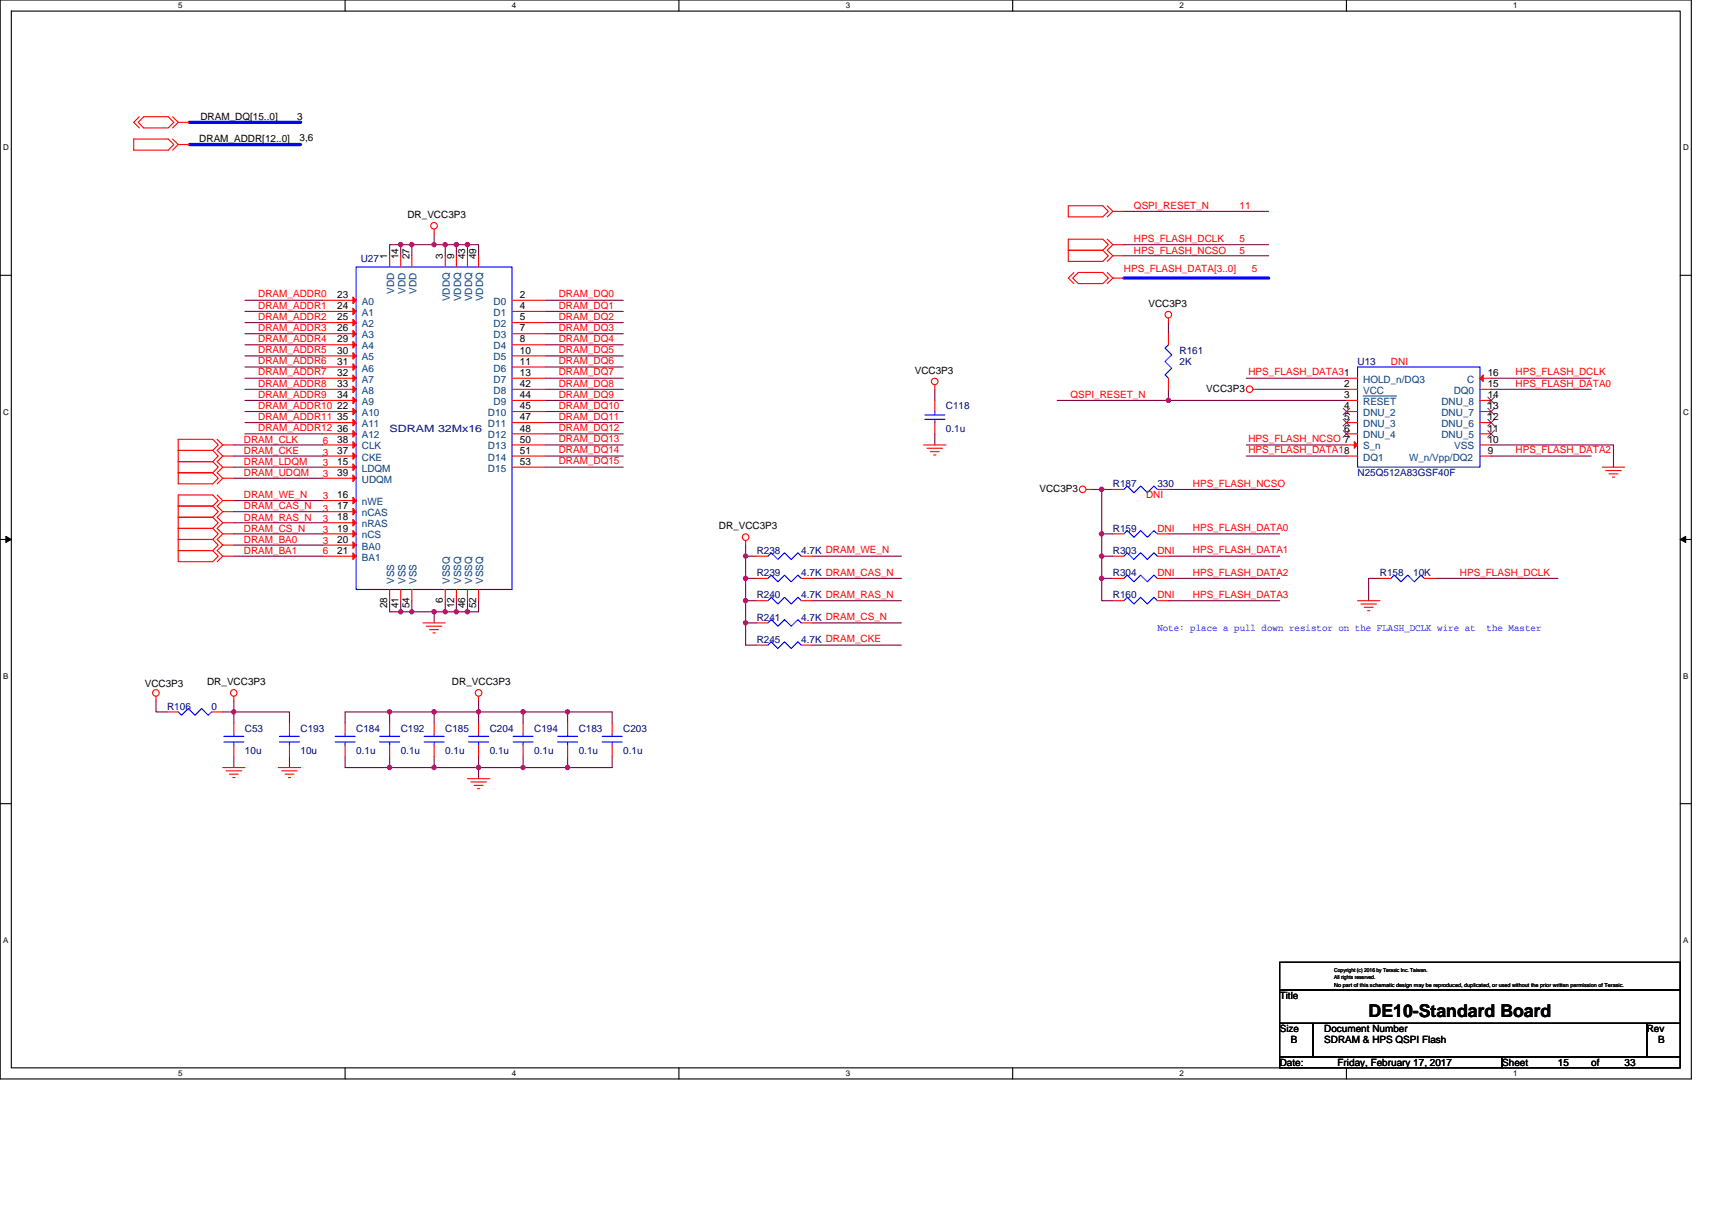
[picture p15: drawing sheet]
<svg xmlns="http://www.w3.org/2000/svg" width="297mm" height="210mm" viewBox="0 0 297 210" stroke-linecap="round" stroke-linejoin="round" font-family="sans-serif">
<defs><g id="words">
<text font-size="3.1" x="237.5" y="176.6">DE10-Standard Board</text>
<g font-size="1.7">
<text x="34.8" y="20.8">DRAM_DQ[15..0]</text>
<text x="51.6" y="20.8">3</text>
<text x="34.6" y="24.7">DRAM_ADDR[12..0]</text>
<text x="52" y="24.5">3,6</text>
<text x="70.7" y="37.8">DR_VCC3P3</text>
<text x="67.2" y="45" transform="rotate(-90 67.2 45)">1</text>
<text x="69.1" y="45" transform="rotate(-90 69.1 45)">14</text>
<text x="71.1" y="45" transform="rotate(-90 71.1 45)">27</text>
<text x="76.9" y="45" transform="rotate(-90 76.9 45)">3</text>
<text x="78.8" y="45" transform="rotate(-90 78.8 45)">9</text>
<text x="80.7" y="45" transform="rotate(-90 80.7 45)">43</text>
<text x="82.6" y="45" transform="rotate(-90 82.6 45)">49</text>
<text x="58.5" y="51.7">23</text>
<text x="58.5" y="53.6">24</text>
<text x="90.2" y="51.7">2</text>
<text x="90.2" y="53.6">4</text>
<text x="199.3" y="53.3">VCC3P3</text>
<text x="58.5" y="55.6">25</text>
<text x="58.5" y="57.5">26</text>
<text x="58.5" y="59.4">29</text>
<text x="90.2" y="55.6">5</text>
<text x="90.2" y="57.5">7</text>
<text x="90.2" y="59.4">8</text>
<text x="58.5" y="61.4">30</text>
<text x="58.5" y="63.3">31</text>
<text x="58.5" y="65.2">32</text>
<text x="90.2" y="61.4">10</text>
<text x="90.2" y="63.3">11</text>
<text x="90.2" y="65.2">13</text>
<text x="158.7" y="64.9">VCC3P3</text>
<text x="258.1" y="65.2">16</text>
<text x="58.5" y="67.2">33</text>
<text x="58.5" y="69.1">34</text>
<text x="58.5" y="71">22</text>
<text x="90.2" y="71">45</text>
<text x="90.2" y="67.2">42</text>
<text x="90.2" y="69.1">44</text>
<text x="209.3" y="67.9">VCC3P3</text>
<text x="233.2" y="69.1">3</text>
<text x="233.2" y="67.2">2</text>
<text x="233.2" y="71">4</text>
<text x="258.1" y="67.2">15</text>
<text x="258.1" y="71">13</text>
<text x="258.1" y="69.1">14</text>
<text x="58.5" y="76.8">38</text>
<text x="58.5" y="74.9">36</text>
<text x="58.5" y="72.9">35</text>
<text x="90.2" y="72.9">47</text>
<text x="90.2" y="74.9">48</text>
<text x="90.2" y="76.8">50</text>
<text x="233.2" y="72.9">5</text>
<text x="233.2" y="74.9">6</text>
<text x="258.1" y="74.9">11</text>
<text x="258.1" y="72.9">12</text>
<text x="258.1" y="76.8">10</text>
<text x="58.5" y="80.7">15</text>
<text x="58.5" y="78.7">37</text>
<text x="58.5" y="82.6">39</text>
<text x="90.2" y="78.7">51</text>
<text x="90.2" y="80.7">53</text>
<text x="258.1" y="78.7">9</text>
<text x="58.5" y="88.4">17</text>
<text x="58.5" y="86.5">16</text>
<text x="180.3" y="85.3">VCC3P3</text>
<text x="58.5" y="90.3">18</text>
<text x="58.5" y="92.2">19</text>
<text x="58.5" y="94.2">20</text>
<text x="124.7" y="91.9">DR_VCC3P3</text>
<text x="58.5" y="96.1">21</text>
<text x="67.2" y="105.6" transform="rotate(-90 67.2 105.6)">28</text>
<text x="69.1" y="105.6" transform="rotate(-90 69.1 105.6)">41</text>
<text x="71.1" y="105.6" transform="rotate(-90 71.1 105.6)">54</text>
<text x="76.9" y="104.6" transform="rotate(-90 76.9 104.6)">6</text>
<text x="78.8" y="105.6" transform="rotate(-90 78.8 105.6)">12</text>
<text x="80.7" y="105.6" transform="rotate(-90 80.7 105.6)">46</text>
<text x="82.6" y="105.6" transform="rotate(-90 82.6 105.6)">52</text>
<text x="25.1" y="119.3">VCC3P3</text>
<text x="35.9" y="118.9">DR_VCC3P3</text>
<text x="78.4" y="118.9">DR_VCC3P3</text>
<text x="222" y="173.4">Title</text>
<text x="222" y="179.1">Size</text>
<text x="229.8" y="179.1">Document Number</text>
<text x="285.7" y="179.1">Rev</text>
<text x="222" y="184.9">Date:</text>
<text x="224" y="181.1">B</text>
<text x="229.8" y="181.1">SDRAM &amp; HPS QSPI Flash</text>
<text x="232.1" y="184.9">Friday, February 17, 2017</text>
<text x="260.6" y="184.9">Sheet</text>
<text x="270.3" y="184.9">15</text>
<text x="276.1" y="184.9">of</text>
<text x="281.9" y="184.9">33</text>
<text x="287.7" y="181.1">B</text>
</g>
<g font-size="1.7" fill="#f00">
<text x="196.7" y="36.3">QSPI_RESET_N</text>
<text x="215.1" y="36.3">11</text>
<text x="195" y="47.3">HPS_FLASH_DATA[3..0]</text>
<text x="196.7" y="42.1">HPS_FLASH_DCLK</text>
<text x="196.7" y="44">HPS_FLASH_NCSO</text>
<text x="215.1" y="42.1">5</text>
<text x="215.1" y="44">5</text>
<text x="217.2" y="47.3">5</text>
<text x="44.8" y="51.6">DRAM_ADDR0</text>
<text x="44.8" y="53.6">DRAM_ADDR1</text>
<text x="96.9" y="51.6">DRAM_DQ0</text>
<text x="96.9" y="53.6">DRAM_DQ1</text>
<text x="44.8" y="57.4">DRAM_ADDR3</text>
<text x="44.8" y="55.5">DRAM_ADDR2</text>
<text x="44.8" y="59.4">DRAM_ADDR4</text>
<text x="96.9" y="57.4">DRAM_DQ3</text>
<text x="96.9" y="59.4">DRAM_DQ4</text>
<text x="96.9" y="55.5">DRAM_DQ2</text>
<text x="44.8" y="61.3">DRAM_ADDR5</text>
<text x="44.8" y="63.2">DRAM_ADDR6</text>
<text x="44.8" y="65.2">DRAM_ADDR7</text>
<text x="96.9" y="61.3">DRAM_DQ5</text>
<text x="96.9" y="63.2">DRAM_DQ6</text>
<text x="96.9" y="65.2">DRAM_DQ7</text>
<text x="216.6" y="65.2">HPS_FLASH_DATA31</text>
<text x="241.3" y="63.3">DNI</text>
<text x="263" y="65.2">HPS_FLASH_DCLK</text>
<text x="44.8" y="70.9">DRAM_ADDR10</text>
<text x="44.8" y="67.1">DRAM_ADDR8</text>
<text x="44.8" y="69">DRAM_ADDR9</text>
<text x="96.9" y="67.1">DRAM_DQ8</text>
<text x="96.9" y="70.9">DRAM_DQ10</text>
<text x="96.9" y="69">DRAM_DQ9</text>
<text x="185.7" y="69">QSPI_RESET_N</text>
<text x="263" y="67.1">HPS_FLASH_DATA0</text>
<text x="42.3" y="76.8">DRAM_CLK</text>
<text x="44.8" y="74.8">DRAM_ADDR12</text>
<text x="44.8" y="72.9">DRAM_ADDR11</text>
<text x="56" y="77">6</text>
<text x="96.9" y="72.9">DRAM_DQ11</text>
<text x="96.9" y="76.7">DRAM_DQ13</text>
<text x="96.9" y="74.8">DRAM_DQ12</text>
<text x="216.6" y="76.7">HPS_FLASH_NCSO 7</text>
<text x="42.3" y="78.8">DRAM_CKE</text>
<text x="42.3" y="80.7">DRAM_LDQM</text>
<text x="42.3" y="82.6">DRAM_UDQM</text>
<text x="56" y="79.1">3</text>
<text x="56" y="80.9">3</text>
<text x="56" y="82.8">3</text>
<text x="96.9" y="80.6">DRAM_DQ15</text>
<text x="96.9" y="78.7">DRAM_DQ14</text>
<text x="216.6" y="78.7">HPS_FLASH_DATA18</text>
<text x="263" y="78.7">HPS_FLASH_DATA2</text>
<text x="42.3" y="86.5">DRAM_WE_N</text>
<text x="42.3" y="88.4">DRAM_CAS_N</text>
<text x="56" y="86.7">3</text>
<text x="56" y="88.8">3</text>
<text x="198.9" y="86.5">DNI</text>
<text x="207" y="84.5">HPS_FLASH_NCSO</text>
<text x="42.3" y="90.3">DRAM_RAS_N</text>
<text x="42.3" y="92.3">DRAM_CS_N</text>
<text x="42.3" y="94.2">DRAM_BA0</text>
<text x="56" y="90.5">3</text>
<text x="56" y="92.5">3</text>
<text x="56" y="94.4">3</text>
<text x="200.8" y="92.3">DNI</text>
<text x="207" y="92.2">HPS_FLASH_DATA0</text>
<text x="42.3" y="96.1">DRAM_BA1</text>
<text x="56" y="96.1">6</text>
<text x="200.8" y="100">DNI</text>
<text x="200.8" y="96.1">DNI</text>
<text x="207" y="96">HPS_FLASH_DATA1</text>
<text x="207" y="99.9">HPS_FLASH_DATA2</text>
<text x="253.3" y="99.9">HPS_FLASH_DCLK</text>
<text x="200.8" y="103.8">DNI</text>
<text x="207" y="103.8">HPS_FLASH_DATA3</text>
</g>
<g font-size="1.7" fill="#000080">
<text x="62.6" y="45.6">U27</text>
<text x="204.7" y="61.4">R161</text>
<text x="204.7" y="63.3">2K</text>
<text x="235.5" y="63.3">U13</text>
<text x="164.1" y="71">C118</text>
<text x="67.6" y="74.9">SDRAM 32Mx16</text>
<text x="164.1" y="74.9">0.1u</text>
<text x="235.5" y="82.6">N25Q512A83GSF40F</text>
<text x="193.1" y="84.5">R187</text>
<text x="200.8" y="84.5">330</text>
<text x="193.1" y="92.3">R159</text>
<text x="131.3" y="96.1">R238</text>
<text x="131.3" y="100">R239</text>
<text x="139" y="96.1">4.7K DRAM_WE_N</text>
<text x="139" y="100">4.7K DRAM_CAS_N</text>
<text x="193.1" y="100">R304</text>
<text x="193.1" y="96.1">R303</text>
<text x="239.4" y="100">R158</text>
<text x="245.2" y="100">10K</text>
<text x="131.3" y="107.7">R241</text>
<text x="131.3" y="103.8">R240</text>
<text x="139" y="107.7">4.7K DRAM_CS_N</text>
<text x="139" y="103.8">4.7K DRAM_RAS_N</text>
<text x="193.1" y="103.8">R160</text>
<text x="131.3" y="111.6">R245</text>
<text x="139" y="111.6">4.7K DRAM_CKE</text>
<text x="29" y="123.1">R106</text>
<text x="36.7" y="123.1">0</text>
<text x="42.5" y="127">C53</text>
<text x="42.5" y="130.9">10u</text>
<text x="52.2" y="127">C193</text>
<text x="52.2" y="130.9">10u</text>
<text x="61.8" y="127">C184</text>
<text x="61.8" y="130.9">0.1u</text>
<text x="69.5" y="127">C192</text>
<text x="69.5" y="130.9">0.1u</text>
<text x="77.3" y="127">C185</text>
<text x="77.3" y="130.9">0.1u</text>
<text x="85" y="127">C204</text>
<text x="85" y="130.9">0.1u</text>
<text x="92.7" y="127">C194</text>
<text x="92.7" y="130.9">0.1u</text>
<text x="100.4" y="127">C183</text>
<text x="100.4" y="130.9">0.1u</text>
<text x="108.1" y="127">C203</text>
<text x="108.1" y="130.9">0.1u</text>
</g>
<g font-size="1.7" fill="#004080">
<text x="62.8" y="52.9">A0</text>
<text x="68.4" y="50.9" transform="rotate(-90 68.4 50.9)">VDD</text>
<text x="70.3" y="50.9" transform="rotate(-90 70.3 50.9)">VDD</text>
<text x="72.3" y="50.9" transform="rotate(-90 72.3 50.9)">VDD</text>
<text x="78.1" y="52.3" transform="rotate(-90 78.1 52.3)">VDDQ</text>
<text x="80" y="52.3" transform="rotate(-90 80 52.3)">VDDQ</text>
<text x="81.9" y="52.3" transform="rotate(-90 81.9 52.3)">VDDQ</text>
<text x="83.8" y="52.3" transform="rotate(-90 83.8 52.3)">VDDQ</text>
<text x="85.6" y="52.9">D0</text>
<text x="62.8" y="54.8">A1</text>
<text x="62.8" y="56.8">A2</text>
<text x="62.8" y="58.7">A3</text>
<text x="85.6" y="54.8">D1</text>
<text x="85.6" y="56.8">D2</text>
<text x="85.6" y="58.7">D3</text>
<text x="62.8" y="60.6">A4</text>
<text x="62.8" y="62.5">A5</text>
<text x="62.8" y="64.5">A6</text>
<text x="85.6" y="60.6">D4</text>
<text x="85.6" y="62.5">D5</text>
<text x="85.6" y="64.5">D6</text>
<text x="62.8" y="66.4">A7</text>
<text x="62.8" y="68.3">A8</text>
<text x="62.8" y="70.3">A9</text>
<text x="85.6" y="66.4">D7</text>
<text x="85.6" y="68.3">D8</text>
<text x="85.6" y="70.3">D9</text>
<text x="236.5" y="66.4">HOLD_n/DQ3</text>
<text x="236.5" y="68.3">VCC</text>
<text x="236.5" y="70.3">RESET</text>
<text x="250.1" y="70.3">DNU_8</text>
<text x="252.2" y="68.3">DQ0</text>
<text x="254.5" y="66.4">C</text>
<text x="62.8" y="78">CLK</text>
<text x="62.8" y="76.1">A12</text>
<text x="62.8" y="72.2">A10</text>
<text x="62.8" y="74.1">A11</text>
<text x="84.7" y="72.2">D10</text>
<text x="84.7" y="74.1">D11</text>
<text x="84.7" y="76.1">D12</text>
<text x="84.7" y="78">D13</text>
<text x="236.5" y="72.2">DNU_2</text>
<text x="236.5" y="74.1">DNU_3</text>
<text x="236.5" y="76.1">DNU_4</text>
<text x="236.5" y="78">S_n</text>
<text x="250.1" y="76.1">DNU_5</text>
<text x="250.1" y="74.1">DNU_6</text>
<text x="250.1" y="72.2">DNU_7</text>
<text x="252.3" y="78">VSS</text>
<text x="62.8" y="81.9">LDQM</text>
<text x="62.8" y="79.9">CKE</text>
<text x="62.8" y="83.8">UDQM</text>
<text x="84.7" y="79.9">D14</text>
<text x="84.7" y="81.9">D15</text>
<text x="236.5" y="79.9">DQ1</text>
<text x="244.5" y="79.9">W_n/Vpp/DQ2</text>
<text x="62.8" y="89.6">nCAS</text>
<text x="62.8" y="87.7">nWE</text>
<text x="62.8" y="91.5">nRAS</text>
<text x="62.8" y="93.4">nCS</text>
<text x="62.8" y="95.4">BA0</text>
<text x="62.8" y="97.3">BA1</text>
<text x="68.4" y="101.3" transform="rotate(-90 68.4 101.3)">VSS</text>
<text x="70.3" y="101.3" transform="rotate(-90 70.3 101.3)">VSS</text>
<text x="72.3" y="101.3" transform="rotate(-90 72.3 101.3)">VSS</text>
<text x="78.1" y="101.3" transform="rotate(-90 78.1 101.3)">VSSQ</text>
<text x="80" y="101.3" transform="rotate(-90 80 101.3)">VSSQ</text>
<text x="81.9" y="101.3" transform="rotate(-90 81.9 101.3)">VSSQ</text>
<text x="83.8" y="101.3" transform="rotate(-90 83.8 101.3)">VSSQ</text>
</g>
<g font-size="1.7" fill="#00f">
<text x="200.8" y="109.5">Note: place a pull down resistor on the FLASH_DCLK wire at</text>
<text x="257.9" y="109.5">the Master</text>
</g>
<g font-size="1.4">
<text x="30.9" y="1.5">5</text>
<text x="88.8" y="1.5">4</text>
<text x="146.7" y="1.5">3</text>
<text x="204.7" y="1.5">2</text>
<text x="262.6" y="1.5">1</text>
<text x=".5" y="26.1">D</text>
<text x="292" y="26.1">D</text>
<text x=".5" y="71.9">C</text>
<text x="292" y="71.9">C</text>
<text x=".5" y="117.8">B</text>
<text x="292" y="117.8">B</text>
<text x=".5" y="163.6">A</text>
<text x="292" y="163.6">A</text>
<text x="30.9" y="186.8">5</text>
<text x="88.8" y="186.8">4</text>
<text x="146.7" y="186.8">3</text>
<text x="204.7" y="186.8">2</text>
<text x="262.6" y="186.8">1</text>
</g>
<g font-size="1">
<text x="231.5" y="168.6">Copyright (c) 2016 by Terasic Inc. Taiwan.</text>
<text x="231.5" y="171.3">No part of this schematic design may be reproduced, duplicated, or used without the prior written permission of Terasic.</text>
<text x="231.5" y="169.9">All rights reserved.</text>
</g>
</g></defs>
<path d="M0 0h293.5v187.2h-293.5zM2 1.9h289.5v183.4h-289.5z" fill="none" stroke="#000" stroke-width=".19"/>
<g fill="#fff">
<path d="M30.9 .2h.8v1.6h-.8z"/>
<path d="M30.9 185.5h.8v1.6h-.8z"/>
</g>
<path d="M59.9 0v1.9M59.9 185.3v1.9" fill="none" stroke="#000" stroke-width=".19"/>
<g fill="#fff">
<path d="M88.8 .2h.8v1.6h-.8z"/>
<path d="M88.8 185.5h.8v1.6h-.8z"/>
</g>
<path d="M117.8 0v1.9M117.8 185.3v1.9" fill="none" stroke="#000" stroke-width=".19"/>
<g fill="#fff">
<path d="M146.7 .2h.8v1.6h-.8z"/>
<path d="M146.7 185.5h.8v1.6h-.8z"/>
</g>
<path d="M175.7 0v1.9M175.7 185.3v1.9" fill="none" stroke="#000" stroke-width=".19"/>
<g fill="#fff">
<path d="M204.7 .2h.7v1.6h-.7z"/>
<path d="M204.7 185.5h.7v1.6h-.7z"/>
</g>
<path d="M233.6 0v1.9M233.6 185.3v1.9" fill="none" stroke="#000" stroke-width=".19"/>
<g fill="#fff">
<path d="M262.6 .2h.7v1.6h-.7z"/>
<path d="M262.6 185.5h.7v1.6h-.7z"/>
<path d="M.5 24.8h1v1.6h-1z"/>
<path d="M292 24.8h1v1.6h-1z"/>
<path d="M.5 70.7h1v1.5h-1z"/>
<path d="M292 70.7h1v1.5h-1z"/>
</g>
<path d="M0 47.8h2M291.5 47.8h2" fill="none" stroke="#000" stroke-width=".19"/>
<g fill="#fff">
<path d="M.5 116.5h.9v1.6h-.9z"/>
<path d="M292 116.5h.9v1.6h-.9z"/>
</g>
<path d="M0 93.6h2M291.5 93.6h2" fill="none" stroke="#000" stroke-width=".19"/>
<path d="M1 93.1l1 .5-1 .5zM291.5 93.6l1-.5v1z" fill="#000" stroke="#000" stroke-width=".17"/>
<g fill="#fff">
<path d="M.5 162.4h.9v1.5h-.9z"/>
<path d="M292 162.4h.9v1.5h-.9z"/>
</g>
<path d="M0 139.5h2M291.5 139.5h2M222 167h69.5v4.8h-69.5zM222 171.8h69.5v5.8h-69.5zM222 177.6h5.8v5.8h-5.8zM227.8 177.6h57.9v5.8h-57.9zM285.7 177.6h5.8v5.8h-5.8zM222 183.4h38.6v1.9h-38.6zM260.6 183.4h30.9v1.9h-30.9z" fill="none" stroke="#000" stroke-width=".19"/>
<g fill="none" stroke="#800040" stroke-width=".19">
<path d="M195 36.7h25.1M42.5 52.1h13.5M42.5 57.9h13.5M42.5 54h13.5M42.5 56h13.5M42.5 59.8h13.5M69.5 42.5h-1.9v1.9M69.5 42.5h2M69.5 42.5v1.9M71.5 42.5v1.9M71.5 42.5h3.8M75.3 42.5h2"/>
<path d="M75.3 40.5v2M77.3 42.5v1.9M77.3 42.5h1.9M79.2 42.5h1.9M79.2 42.5v1.9M81.1 42.5h1.9v1.9M81.1 42.5v1.9M94.6 52.1h13.5M94.6 57.9h13.5M94.6 59.8h13.5M94.6 56h13.5M94.6 54h13.5"/>
<path d="M195 42.5h25.1M195 44.4h25.1M202.7 56v1.9M40.6 77.2h15.4M40.6 79.1h15.4M42.5 71.4h13.5M42.5 61.8h13.5M42.5 75.3h13.5M42.5 67.6h13.5M42.5 63.7h13.5M42.5 65.6h13.5M42.5 69.5h13.5"/>
<path d="M42.5 73.3h13.5M94.6 61.8h13.5M94.6 63.7h13.5M94.6 65.6h13.5M94.6 73.3h13.5M94.6 67.6h13.5M94.6 77.2h13.5M94.6 71.4h13.5M94.6 69.5h13.5M94.6 75.3h13.5M94.6 79.1h13.5M162.2 67.6v1.9"/>
<path d="M162.2 75.3v1.9M183.4 69.5h19.3M202.7 69.5h30.9M202.7 67.6v1.9M216.2 77.2h17.4M216.2 79.1h17.4M216.2 65.6h17.4M218.2 67.6h15.4M258.7 67.6h17.4M258.7 79.1h17.4M258.7 65.6h17.4M258.7 77.2h21.2v3.9"/>
<path d="M40.6 88.8h15.4M40.6 96.5h15.4M40.6 90.7h15.4M40.6 81.1h15.4M40.6 94.6h15.4M40.6 86.9h15.4M40.6 92.6h15.4M40.6 83h15.4M94.6 81.1h13.5M129.4 94.6v1.9M129.4 96.5h1.9M129.4 96.5v3.9"/>
<path d="M140.9 96.5h15.5M189.2 84.9h2M191.2 84.9h1.9M191.2 96.5v3.9h1.9M191.2 84.9v7.7M191.2 92.6h1.9M191.2 92.6v3.9h1.9M202.7 84.9h19.3M202.7 92.6h19.3M202.7 96.5h19.3M67.6 104.2v2h1.9M69.5 106.2h2"/>
<path d="M69.5 104.2v2M71.5 106.2h3.8M71.5 104.2v2M75.3 106.2h2M75.3 106.2v1.9M77.3 106.2h1.9M77.3 104.2v2M79.2 106.2h1.9M79.2 104.2v2M81.1 104.2v2M83 104.2v2h-1.9M129.4 108.1h1.9"/>
<path d="M129.4 100.4h1.9M129.4 104.2h1.9M129.4 108.1v3.9h1.9M129.4 100.4v3.8M129.4 104.2v3.9M140.9 112h15.5M140.9 100.4h15.5M140.9 104.2h15.5M140.9 108.1h15.5M191.2 100.4v3.8h1.9M202.7 100.4h19.3M202.7 104.2h19.3"/>
<path d="M239.4 100.4h-1.9v3.8M249.1 100.4h21.2M27.1 121.6v1.9h1.9M38.6 123.5h2M40.6 123.5h9.6v2M40.6 131.3v1.9M40.6 121.6v1.9M40.6 123.5v2M50.2 131.3v1.9M59.9 131.3v1.9h7.7M67.6 123.5h-7.7v2M67.6 131.3v1.9"/>
<path d="M67.6 123.5h7.7M67.6 133.2h7.7M67.6 123.5v2M75.3 123.5h7.7M75.3 131.3v1.9M75.3 133.2h7.7M75.3 123.5v2M83 131.3v1.9M83 121.6v1.9M83 133.2v1.9M83 123.5v2M83 123.5h7.8"/>
<path d="M83 133.2h7.8M90.8 131.3v1.9M90.8 123.5h7.7M90.8 123.5v2M98.5 131.3v1.9M98.5 123.5v2M98.5 123.5h7.7v2M106.2 131.3v1.9h-15.4"/>
</g>
<path d="M32.8 25.1h19.4M32.8 21.2h19.4M195 48.3h25.1" fill="none" stroke="#00f" stroke-width=".57"/>
<g fill="#f0f" stroke="#f0f" stroke-width=".19">
<circle cx="191.1" cy="84.9" r=".38"/>
<circle cx="191.1" cy="96.5" r=".38"/>
<circle cx="191.1" cy="92.6" r=".38"/>
<circle cx="191.1" cy="100.4" r=".38"/>
<circle cx="129.4" cy="96.5" r=".38"/>
<circle cx="129.4" cy="108.1" r=".38"/>
<circle cx="129.3" cy="104.2" r=".38"/>
<circle cx="129.4" cy="100.4" r=".38"/>
<circle cx="69.5" cy="42.4" r=".38"/>
<circle cx="79.2" cy="42.4" r=".38"/>
<circle cx="77.2" cy="42.4" r=".38"/>
<circle cx="75.3" cy="42.4" r=".38"/>
<circle cx="71.4" cy="42.4" r=".38"/>
<circle cx="81.1" cy="42.4" r=".38"/>
<circle cx="81.1" cy="106.2" r=".38"/>
<circle cx="69.5" cy="106.2" r=".38"/>
<circle cx="77.2" cy="106.2" r=".38"/>
<circle cx="79.2" cy="106.2" r=".38"/>
<circle cx="75.3" cy="106.2" r=".38"/>
<circle cx="71.4" cy="106.2" r=".38"/>
<circle cx="75.3" cy="123.5" r=".38"/>
<circle cx="67.6" cy="123.5" r=".38"/>
<circle cx="75.3" cy="133.2" r=".38"/>
<circle cx="67.6" cy="133.2" r=".38"/>
<circle cx="98.5" cy="123.5" r=".38"/>
<circle cx="90.7" cy="123.5" r=".38"/>
<circle cx="98.5" cy="133.2" r=".38"/>
<circle cx="90.7" cy="133.2" r=".38"/>
<circle cx="83" cy="133.2" r=".38"/>
<circle cx="83" cy="123.5" r=".38"/>
<circle cx="40.6" cy="123.5" r=".38"/>
<circle cx="202.7" cy="69.5" r=".38"/>
</g>
<g fill="none" stroke="#f00" stroke-width=".19">
<path d="M23.2 24.1h6l1 1-1 1h-6zM24.2 20.3l-1 .9 1 1M24.9 20.3h4.3l1 .9-1 1h-4.3l-.9-1zM29.9 24.1l1 1M29.9 20.3l1 .9M30.9 21.2l-1 1M30.9 21.2h1.9M30.9 25.1l-1 1M30.9 25.1h1.9M75.3 39.8v.7M185.4 35.7h5.9l1 1-1 .9h-5.9zM192.1 35.7l1 1"/>
<path d="M193.1 36.7l-1 .9M193.1 36.7h1.9M56 52.1h5.8M56 54h5.8M56 56h5.8M56 57.9h5.8M56 59.8h5.8M67.6 44.4v1.9M69.5 44.4v1.9M71.5 44.4v1.9M77.3 44.4v1.9M79.2 44.4v1.9"/>
<path d="M81.1 44.4v1.9M83 44.4v1.9M88.8 52.1h5.8M88.8 54h5.8M88.8 56h5.8M88.8 57.9h5.8M88.8 59.8h5.8M185.4 43.4v-1.9h5.9l1 1-1 .9M185.4 43.4v2h5.9l1-1-1-1M185.4 43.4h5.9M186.1 48.3l1-1h4.2l1 1-1 .9h-4.2zM186.3 47.3l-.9 1 .9 .9"/>
<path d="M192.1 41.5l1 1M192.1 47.3l1 1M193.1 48.3h1.9M193.1 42.5l-1 .9 1 1M193.1 44.4l-1 1M193.1 48.3l-1 .9M193.1 42.5h1.9M193.1 44.4h1.9M202.7 55.2v.8M202.7 57.9v1.9M30.9 78.2h6M30.9 78.2v-2h6l1 1-1 1"/>
<path d="M30.9 78.2v1.9M36.9 78.2l1 .9-1 1M37.7 76.2l.9 1M38.6 77.2l-.9 1 .9 .9M38.6 79.1l-.9 1 .9 1M38.6 77.2h2M38.6 79.1h2M56 61.8h5.8M56 63.7h5.8M56 65.6h5.8M56 67.6h5.8M56 69.5h5.8"/>
<path d="M56 79.1h5.8M56 77.2h5.8M56 75.3h5.8M56 71.4h5.8M56 73.3h5.8M88.8 61.8h5.8M88.8 63.7h5.8M88.8 65.6h5.8M88.8 67.6h5.8M88.8 69.5h5.8M88.8 71.4h5.8M88.8 73.3h5.8"/>
<path d="M88.8 75.3h5.8M88.8 77.2h5.8M88.8 79.1h5.8M160.2 77.2h3.9M160.8 77.8h2.7M161.4 78.4h1.6M162 79h.4M162.2 66.8v.8M162.2 69.5v1.9M162.2 73.3v2M202.7 65.6v2M217.4 67.6h.8"/>
<path d="M233.6 65.6h1.9M233.6 67.6h1.9M233.6 69.5h1.9M233.6 71.4h1.9M233.6 73.3h1.9M233.6 75.3h1.9M233.6 77.2h1.9M233.6 79.1h1.9M256.8 79.1h1.9M256.8 77.2h1.9M256.8 75.3h1.9M256.8 73.3h1.9"/>
<path d="M256.8 71.4h1.9M256.8 69.5h1.9M256.8 67.6h1.9M256.8 65.6h1.9M30.9 80.1h6M30.9 82h6M30.9 87.8h6M30.9 89.8h6M30.9 91.7h6M30.9 93.6h6M30.9 95.5h6M30.9 80.1v1.9"/>
<path d="M30.9 82v2h6l1-1-1-1M30.9 87.8v-1.9h6l1 1-1 .9M30.9 87.8v2M30.9 89.8v1.9M30.9 91.7v1.9M30.9 93.6v1.9M30.9 95.5v2h6l1-1-1-1M36.9 80.1l1 1-1 .9M36.9 87.8l1 1-1 1M36.9 89.8l1 .9-1 1M36.9 91.7l1 .9-1 1M36.9 93.6l1 1-1 .9"/>
<path d="M37.7 85.9l.9 1M38.6 81.1l-.9 .9 .9 1M38.6 83l-.9 1M38.6 86.9l-.9 .9 .9 1M38.6 88.8l-.9 1 .9 .9M38.6 90.7l-.9 1 .9 .9M38.6 92.6l-.9 1 .9 1M38.6 94.6l-.9 .9 .9 1M38.6 96.5l-.9 1M38.6 81.1h2M38.6 83h2M38.6 86.9h2"/>
<path d="M38.6 88.8h2M38.6 90.7h2M38.6 92.6h2M38.6 94.6h2M38.6 96.5h2M56 88.8h5.8M56 90.7h5.8M56 81.1h5.8M56 86.9h5.8M56 92.6h5.8M56 83h5.8M56 94.6h5.8"/>
<path d="M56 96.5h5.8M88.8 81.1h5.8M129.4 93.8v.8M131.3 96.5h1.9M139 96.5h1.9M188.4 84.9h.8M193.1 96.5h1.9M193.1 84.9h1.9M193.1 92.6h1.9M200.8 96.5h1.9M200.8 84.9h1.9M200.8 92.6h1.9"/>
<path d="M278 81.1h3.9M278.6 81.7h2.7M279.2 82.2h1.5M279.8 82.8h.3M67.6 102.3v1.9M69.5 102.3v1.9M71.5 102.3v1.9M73.4 108.1h3.9M74 108.7h2.7M74.5 109.3h1.6M75.1 109.8h.4M77.3 102.3v1.9"/>
<path d="M79.2 102.3v1.9M81.1 102.3v1.9M83 102.3v1.9M131.3 108.1h1.9M131.3 104.2h1.9M131.3 100.4h1.9M131.3 112h1.9M139 108.1h1.9M139 104.2h1.9M139 100.4h1.9M139 112h1.9M193.1 100.4h1.9"/>
<path d="M193.1 104.2h1.9M200.8 100.4h1.9M200.8 104.2h1.9M235.5 104.2h3.9M236.1 104.8h2.7M236.7 105.4h1.5M237.3 106h.4M239.4 100.4h1.9M247.1 100.4h2M27.1 120.8v.8M29 123.5h1.9M36.7 123.5h1.9"/>
<path d="M38.6 133.2h3.9M39.2 133.8h2.7M39.8 134.3h1.5M40.4 134.9h.4M40.6 120.8v.8M40.6 125.5v1.9M40.6 129.3v2M48.3 133.2h3.9M48.9 133.8h2.7M49.5 134.3h1.5M50 134.9h.4M50.2 125.5v1.9"/>
<path d="M50.2 129.3v2M59.9 125.5v1.9M59.9 129.3v2M67.6 125.5v1.9M67.6 129.3v2M75.3 125.5v1.9M75.3 129.3v2M81.1 135.1h3.9M81.7 135.7h2.7M82.3 136.3h1.5M82.8 136.9h.4M83 120.8v.8"/>
<path d="M83 125.5v1.9M83 129.3v2M90.8 125.5v1.9M90.8 129.3v2M98.5 125.5v1.9M98.5 129.3v2M106.2 125.5v1.9M106.2 129.3v2"/>
<circle cx="75.3" cy="39.2" r=".57"/>
<circle cx="202.7" cy="54.6" r=".57"/>
<circle cx="162.2" cy="66.2" r=".57"/>
<circle cx="216.8" cy="67.5" r=".57"/>
<circle cx="129.4" cy="93.2" r=".57"/>
<circle cx="187.9" cy="84.9" r=".57"/>
<circle cx="27" cy="120.2" r=".57"/>
<circle cx="40.6" cy="120.2" r=".57"/>
<circle cx="83" cy="120.2" r=".57"/>
</g>
<g fill="none" stroke="#00f" stroke-width=".19">
<path d="M61.8 46.3h27v56h-27zM202.7 59.8l-.6 .6 1.2 1.2-1.2 1.1 1.2 1.2-1.2 1.1 .6 .6M160.5 72.8h3.4M160.5 72h3.4M162.2 71.4v.6M162.2 72.8v.5M235.5 63.7h21.3v17.4h-21.3zM133.2 96.5l.6-.6 1.2 1.2 1.1-1.2 1.2 1.2 1.1-1.2 .6 .6M195 96.5l.6-.6 1.1 1.2 1.2-1.2 1.2 1.2 1.1-1.2 .6 .6M195 84.9l.6-.6 1.1 1.2 1.2-1.2 1.2 1.2 1.1-1.2 .6 .6M195 92.6l.6-.5 1.1 1.1 1.2-1.1 1.2 1.1 1.1-1.1 .6 .5M133.2 108.1l.6-.6 1.2 1.2 1.1-1.2 1.2 1.2 1.1-1.2 .6 .6"/>
<path d="M133.2 104.2l.6-.5 1.2 1.1 1.1-1.1 1.2 1.1 1.1-1.1 .6 .5M133.2 100.4l.6-.6 1.2 1.2 1.1-1.2 1.2 1.2 1.1-1.2 .6 .6M133.2 112l.6-.6 1.2 1.1 1.1-1.1 1.2 1.1 1.1-1.1 .6 .6M195 100.4l.6-.6 1.1 1.2 1.2-1.2 1.2 1.2 1.1-1.2 .6 .6M195 104.2l.6-.5 1.1 1.1 1.2-1.1 1.2 1.1 1.1-1.1 .6 .5M241.3 100.4l.6-.6 1.2 1.2 1.1-1.2 1.2 1.2 1.1-1.2 .6 .6M30.9 123.5l.6 .6 1.2-1.1 1.1 1.1 1.2-1.1 1.1 1.1 .6-.6M38.8 128.8h3.5M38.8 127.8h3.5M40.6 127.4v.4M40.6 128.8v.5M48.5 128.8h3.5"/>
<path d="M48.5 127.8h3.5M50.2 127.4v.4M50.2 128.8v.5M58.1 128.8h3.5M58.1 127.8h3.5M59.9 127.4v.4M59.9 128.8v.5M65.9 128.8h3.4M65.9 127.8h3.4M67.6 127.4v.4M67.6 128.8v.5M73.6 128.8h3.5"/>
<path d="M73.6 127.8h3.5M75.3 127.4v.4M75.3 128.8v.5M81.3 128.8h3.5M81.3 127.8h3.5M83 127.4v.4M83 128.8v.5M89 128.8h3.5M89 127.8h3.5M90.8 127.4v.4M90.8 128.8v.5M96.7 128.8h3.5"/>
<path d="M96.7 127.8h3.5M98.5 127.4v.4M98.5 128.8v.5M104.5 128.8h3.4M104.5 127.8h3.4M106.2 127.4v.4M106.2 128.8v.5"/>
</g>
<g fill="#f00" stroke="#f00" stroke-width=".19">
<path d="M61.2 51.5l.6 .6-.6 .6z"/>
<path d="M61.2 53.5l.6 .5-.6 .6z"/>
<path d="M61.2 55.4l.6 .6-.6 .6z"/>
<path d="M61.2 57.3l.6 .6-.6 .6z"/>
<path d="M61.2 59.3l.6 .5-.6 .6z"/>
<path d="M61.2 61.2l.6 .6-.6 .5z"/>
<path d="M61.2 63.1l.6 .6-.6 .6z"/>
<path d="M61.2 65.1l.6 .5-.6 .6z"/>
<path d="M61.2 67l.6 .6-.6 .5z"/>
<path d="M61.2 68.9l.6 .6-.6 .6z"/>
<path d="M61.2 88.2l.6 .6-.6 .6z"/>
<path d="M61.2 90.1l.6 .6-.6 .6z"/>
<path d="M61.2 80.5l.6 .6-.6 .5z"/>
<path d="M61.2 86.3l.6 .6-.6 .5z"/>
<path d="M61.2 92.1l.6 .5-.6 .6z"/>
<path d="M61.2 78.6l.6 .5-.6 .6z"/>
<path d="M61.2 76.6l.6 .6-.6 .6z"/>
<path d="M61.2 82.4l.6 .6-.6 .6z"/>
<path d="M61.2 74.7l.6 .6-.6 .6z"/>
<path d="M61.2 94l.6 .6-.6 .6z"/>
<path d="M61.2 70.8l.6 .6-.6 .6z"/>
<path d="M61.2 72.8l.6 .5-.6 .6z"/>
<path d="M61.2 95.9l.6 .6-.6 .6z"/>
<path d="M235 76.6l.5 .6-.5 .6z"/>
<path d="M256.8 65.6l.5-.5v1.1z"/>
</g>
<path d="M236.5 68.7h5.8" fill="none" stroke="#004080" stroke-width=".17"/>
<g fill="none" stroke="#804000" stroke-width=".17">
<path d="M233 70.8l1.2 1.2M233 72.8l1.2 1.1M233 74.7l1.2 1.2M234.2 70.8l-1.2 1.2M234.2 72.8l-1.2 1.1M234.2 74.7l-1.2 1.2M258.1 74.7l1.2 1.2M258.1 72.8l1.2 1.1M258.1 70.8l1.2 1.2M258.1 68.9l1.2 1.2M259.3 74.7l-1.2 1.2M259.3 72.8l-1.2 1.1"/>
<path d="M259.3 70.8l-1.2 1.2M259.3 68.9l-1.2 1.2"/>
</g>
<use href="#words"/>
</svg>
